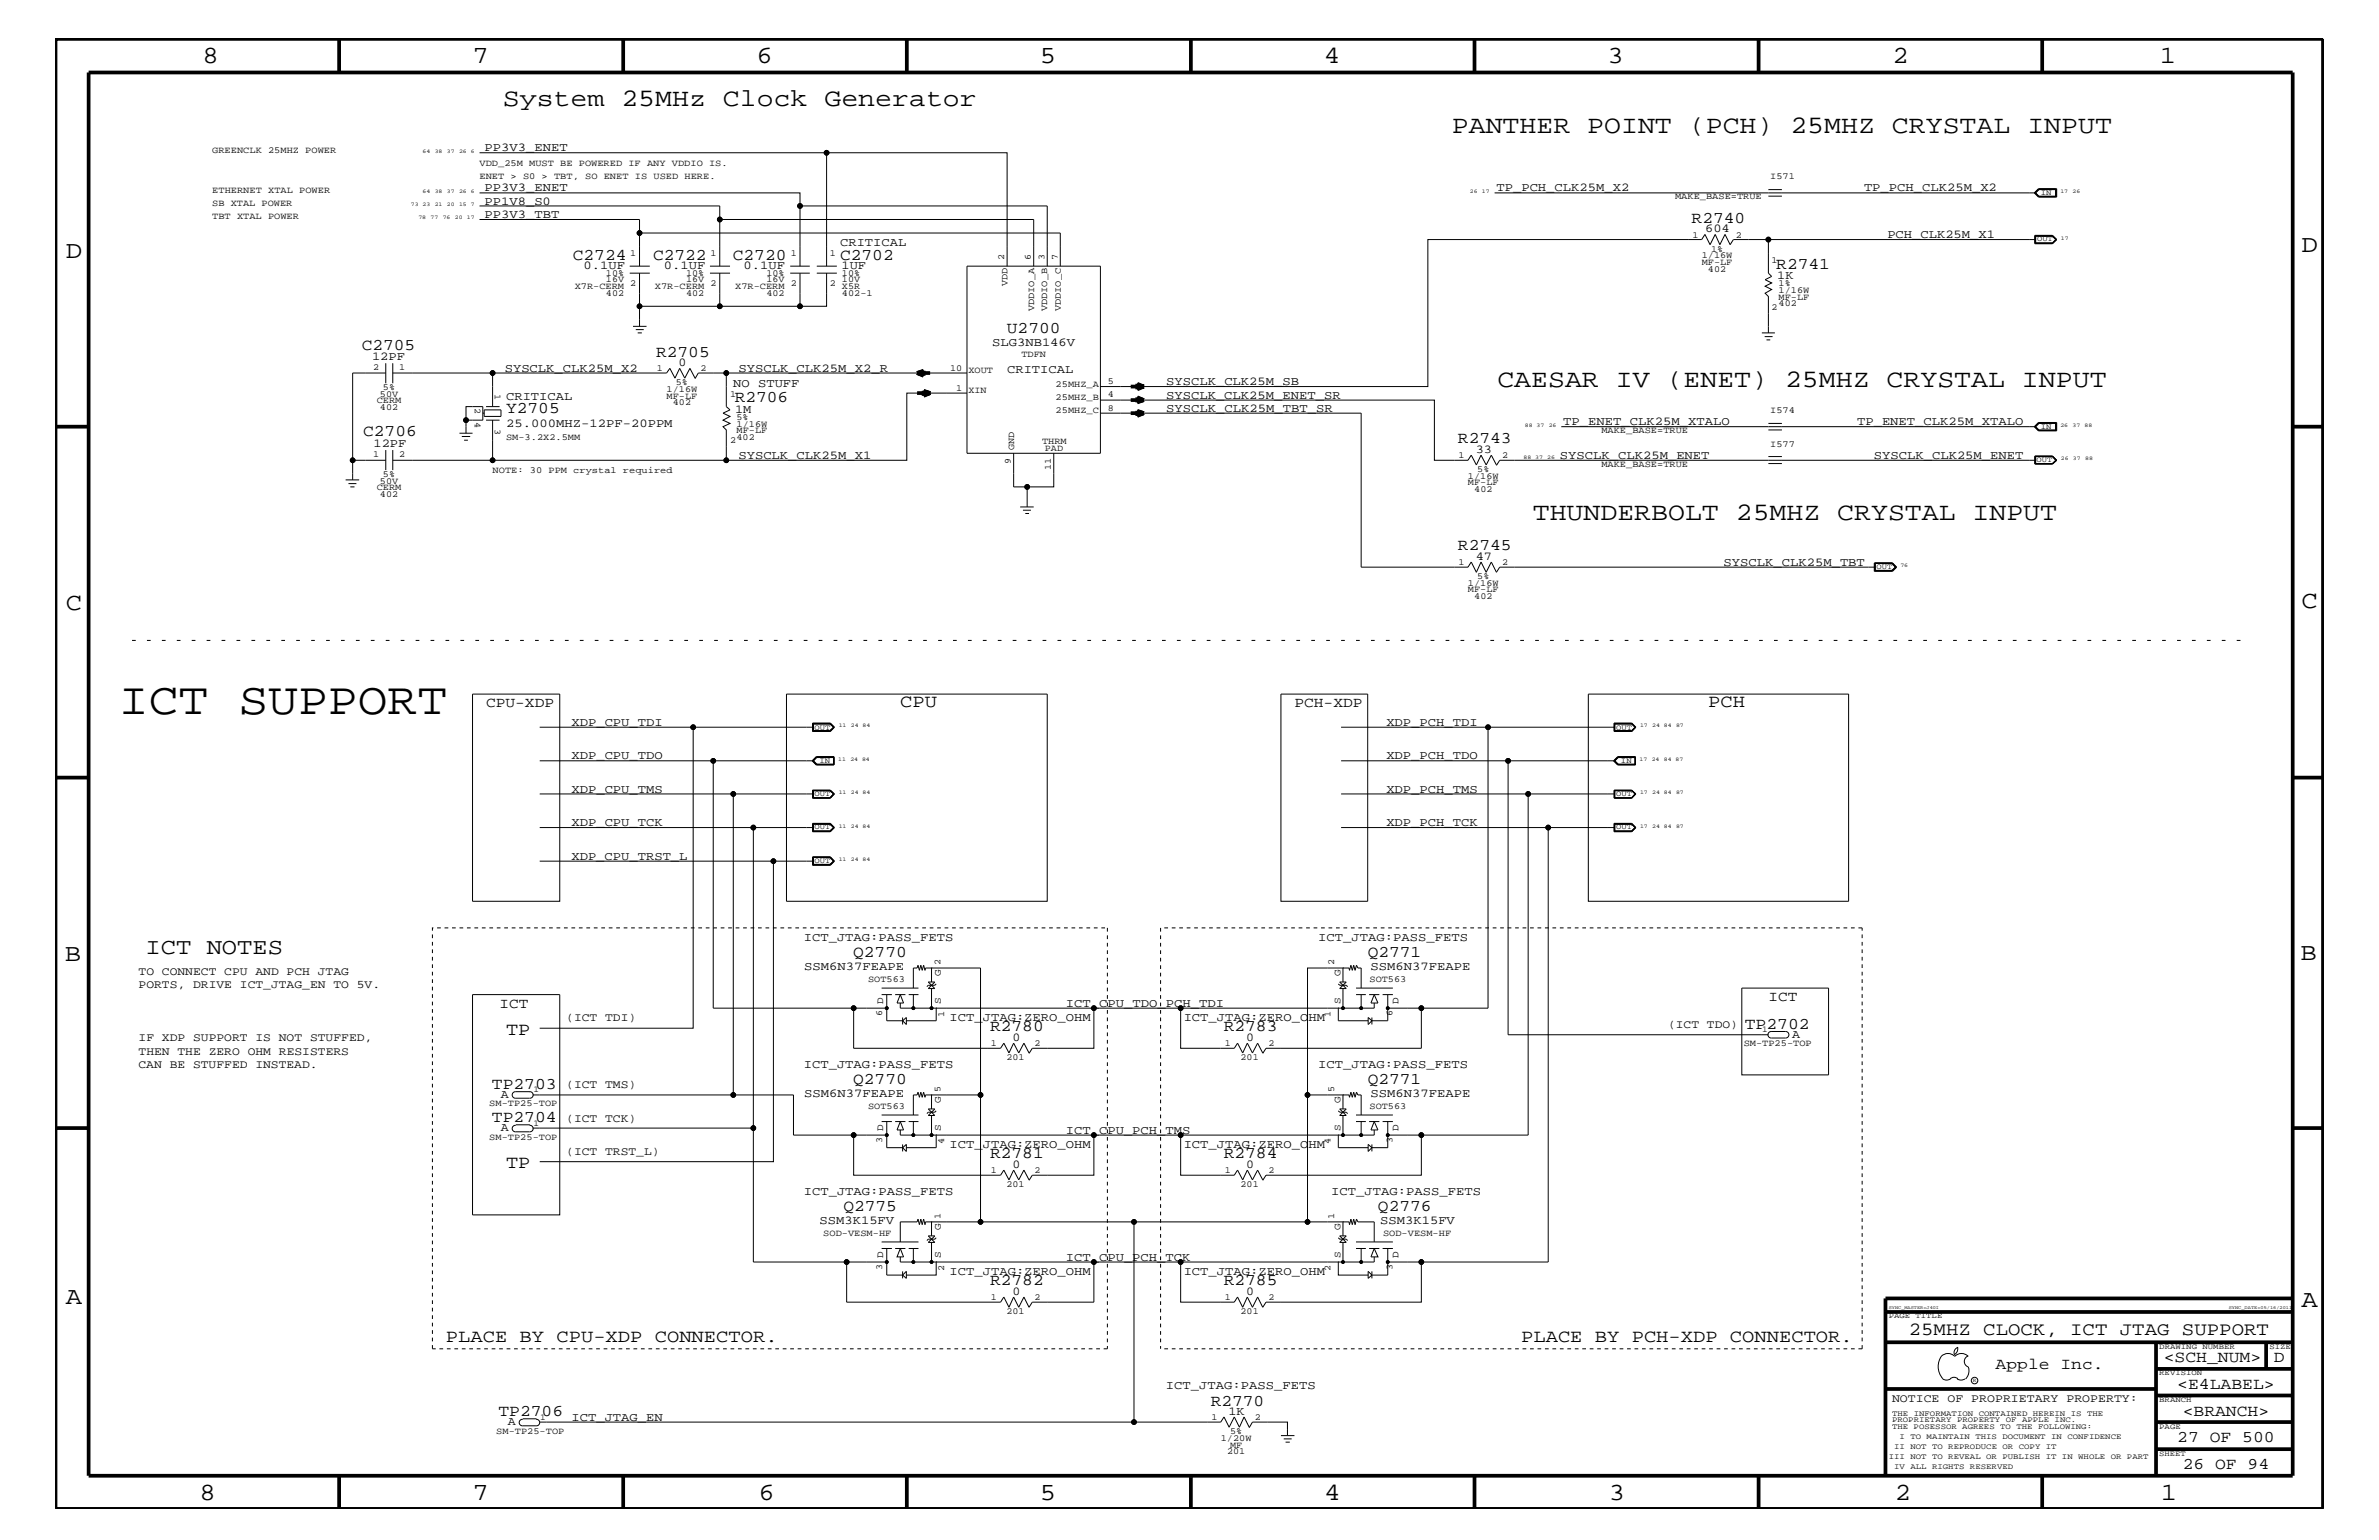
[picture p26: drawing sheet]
<svg xmlns="http://www.w3.org/2000/svg" width="432mm" height="279mm" viewBox="0 0 432 279" stroke-linecap="round" stroke-linejoin="round" font-family="sans-serif">
<defs><g id="words">
<text font-size="8.2" x="21.6" y="129.6">ICT SUPPORT</text>
<g font-size="4.6">
<text x="91.3" y="19.2">System 25MHz Clock Generator</text>
<text x="263.5" y="24.1">PANTHER POINT (PCH) 25MHZ CRYSTAL INPUT</text>
<text x="271.8" y="70.1">CAESAR IV (ENET) 25MHZ CRYSTAL INPUT</text>
<text x="278.2" y="94.3">THUNDERBOLT 25MHZ CRYSTAL INPUT</text>
</g>
<g font-size="4.5">
<text x="36.7" y="11.5">8</text>
<text x="85.8" y="11.5">7</text>
<text x="137.3" y="11.5">6</text>
<text x="188.7" y="11.5">5</text>
<text x="240.3" y="11.5">4</text>
<text x="291.8" y="11.5">3</text>
<text x="343.5" y="11.5">2</text>
<text x="392" y="11.5">1</text>
<text x="11.9" y="46.8">D</text>
<text x="417.7" y="45.7">D</text>
<text x="11.9" y="110.6">C</text>
<text x="417.7" y="110.3">C</text>
<text x="11.8" y="174.3">B</text>
<text x="417.6" y="174.2">B</text>
<text x="11.9" y="236.7">A</text>
<text x="417.7" y="237.1">A</text>
<text x="36.2" y="272.1">8</text>
<text x="85.8" y="272.1">7</text>
<text x="137.7" y="272.1">6</text>
<text x="188.7" y="272.1">5</text>
<text x="240.4" y="272.1">4</text>
<text x="292" y="272.1">3</text>
<text x="343.9" y="272.1">2</text>
<text x="392.2" y="272.1">1</text>
</g>
<text font-size="4.1" x="26.4" y="173.2">ICT NOTES</text>
<text font-size="3.4" x="346.5" y="242.3">25MHZ CLOCK, ICT JTAG SUPPORT</text>
<g font-size="3.3">
<text x="163.4" y="128.3">CPU</text>
<text x="310" y="128.3">PCH</text>
<text x="91.9" y="187.7">TP</text>
<text x="91.9" y="211.9">TP</text>
<text x="80.9" y="243.5">PLACE BY CPU-XDP CONNECTOR.</text>
<text x="276.1" y="243.5">PLACE BY PCH-XDP CONNECTOR.</text>
</g>
<g font-size="3">
<text x="307" y="40.4">R2740</text>
<text x="104" y="47.1">C2724</text>
<text x="118.5" y="47.1">C2722</text>
<text x="133" y="47.1">C2720</text>
<text x="152.5" y="47.1">C2702</text>
<text x="322.4" y="48.8">R2741</text>
<text x="65.7" y="63.4">C2705</text>
<text x="119.1" y="64.7">R2705</text>
<text x="182.8" y="60.4">U2700</text>
<text x="91.9" y="75">Y2705</text>
<text x="133.3" y="73">R2706</text>
<text x="65.9" y="79.2">C2706</text>
<text x="264.6" y="80.5">R2743</text>
<text x="264.6" y="99.9">R2745</text>
<text x="154.9" y="173.7">Q2770</text>
<text x="248.2" y="173.7">Q2771</text>
<text x="179.7" y="187.1">R2780</text>
<text x="222.1" y="187.1">R2783</text>
<text x="316.7" y="186.6">TP2702</text>
<text x="89.3" y="197.6">TP2703</text>
<text x="154.9" y="196.7">Q2770</text>
<text x="248.2" y="196.7">Q2771</text>
<text x="89.3" y="203.6">TP2704</text>
<text x="179.7" y="210.2">R2781</text>
<text x="222.1" y="210.2">R2784</text>
<text x="153.1" y="219.7">Q2775</text>
<text x="250.1" y="219.7">Q2776</text>
<text x="179.7" y="233.2">R2782</text>
<text x="222.1" y="233.2">R2785</text>
<text x="362.2" y="248.4">Apple Inc.</text>
<text x="392.7" y="247.1">&lt;SCH_NUM&gt;</text>
<text x="395.2" y="252">&lt;E4LABEL&gt;</text>
<text x="412.7" y="247.1">D</text>
<text x="90.5" y="256.9">TP2706</text>
<text x="219.8" y="255">R2770</text>
<text x="396.2" y="256.8">&lt;BRANCH&gt;</text>
<text x="395.2" y="261.6">27 OF 500</text>
<text x="396.2" y="266.6">26 OF 94</text>
</g>
<g font-size="2.6">
<text x="88.2" y="128.3">CPU-XDP</text>
<text x="234.9" y="128.3">PCH-XDP</text>
<text x="90.7" y="182.9">ICT</text>
<text x="321" y="181.6">ICT</text>
</g>
<g font-size="2.2">
<text x="88" y="27.5">PP3V3_ENET</text>
<text x="88" y="34.7">PP3V3_ENET</text>
<text x="271.6" y="34.7">TP_PCH_CLK25M_X2</text>
<text x="338.3" y="34.7">TP_PCH_CLK25M_X2</text>
<text x="88" y="37.2">PP1V8_S0</text>
<text x="88" y="39.6">PP3V3_TBT</text>
<text x="152.5" y="44.6">CRITICAL</text>
<text x="309.5" y="42.1">604</text>
<text x="342.6" y="43.2">PCH_CLK25M_X1</text>
<text x="105.9" y="48.9">0.1UF</text>
<text x="120.5" y="48.9">0.1UF</text>
<text x="135" y="48.9">0.1UF</text>
<text x="152.7" y="48.9">1UF</text>
<text x="322.6" y="50.7">1K</text>
<text x="67.5" y="65.3">12PF</text>
<text x="180.1" y="62.9">SLG3NB146V</text>
<text x="91.6" y="67.5">SYSCLK_CLK25M_X2</text>
<text x="123.1" y="66.4">0</text>
<text x="133.1" y="70.1">NO STUFF</text>
<text x="134" y="67.5">SYSCLK_CLK25M_X2_R</text>
<text x="182.8" y="67.7">CRITICAL</text>
<text x="211.7" y="69.9">SYSCLK_CLK25M_SB</text>
<text x="91.9" y="72.6">CRITICAL</text>
<text x="91.9" y="77.4">25.000MHZ-12PF-20PPM</text>
<text x="133.4" y="74.9">1M</text>
<text x="211.7" y="72.3">SYSCLK_CLK25M_ENET_SR</text>
<text x="211.7" y="74.7">SYSCLK_CLK25M_TBT_SR</text>
<text x="283.7" y="77.2">TP_ENET_CLK25M_XTALO</text>
<text x="337.1" y="77.2">TP_ENET_CLK25M_XTALO</text>
<text x="67.8" y="81.1">12PF</text>
<text x="134" y="83.3">SYSCLK_CLK25M_X1</text>
<text x="267.8" y="82.2">33</text>
<text x="283.1" y="83.3">SYSCLK_CLK25M_ENET</text>
<text x="340.1" y="83.3">SYSCLK_CLK25M_ENET</text>
<text x="267.8" y="101.5">47</text>
<text x="312.8" y="102.6">SYSCLK_CLK25M_TBT</text>
<text x="103.7" y="131.7">XDP_CPU_TDI</text>
<text x="251.6" y="131.7">XDP_PCH_TDI</text>
<text x="103.7" y="137.8">XDP_CPU_TDO</text>
<text x="251.6" y="137.8">XDP_PCH_TDO</text>
<text x="103.7" y="143.9">XDP_CPU_TMS</text>
<text x="251.6" y="143.9">XDP_PCH_TMS</text>
<text x="103.7" y="149.9">XDP_CPU_TCK</text>
<text x="251.6" y="149.9">XDP_PCH_TCK</text>
<text x="103.7" y="156">XDP_CPU_TRST_L</text>
<text x="145.9" y="170.7">ICT_JTAG:PASS_FETS</text>
<text x="239.3" y="170.7">ICT_JTAG:PASS_FETS</text>
<text x="146" y="176">SSM6N37FEAPE</text>
<text x="248.8" y="176">SSM6N37FEAPE</text>
<text x="172.3" y="185.3">ICT_JTAG:ZERO_OHM</text>
<text x="193.5" y="182.7">ICT_CPU_TDO_PCH_TDI</text>
<text x="214.8" y="185.3">ICT_JTAG:ZERO_OHM</text>
<text x="183.8" y="188.8">0</text>
<text x="226.2" y="188.8">0</text>
<text x="325.3" y="188.2">A</text>
<text x="145.9" y="193.7">ICT_JTAG:PASS_FETS</text>
<text x="239.3" y="193.7">ICT_JTAG:PASS_FETS</text>
<text x="90.9" y="199.2">A</text>
<text x="146" y="199">SSM6N37FEAPE</text>
<text x="248.8" y="199">SSM6N37FEAPE</text>
<text x="90.9" y="205.2">A</text>
<text x="172.3" y="208.3">ICT_JTAG:ZERO_OHM</text>
<text x="193.5" y="205.7">ICT_CPU_PCH_TMS</text>
<text x="214.8" y="208.3">ICT_JTAG:ZERO_OHM</text>
<text x="183.8" y="211.9">0</text>
<text x="226.2" y="211.9">0</text>
<text x="145.9" y="216.9">ICT_JTAG:PASS_FETS</text>
<text x="241.6" y="216.9">ICT_JTAG:PASS_FETS</text>
<text x="148.8" y="222">SSM3K15FV</text>
<text x="250.5" y="222">SSM3K15FV</text>
<text x="172.3" y="231.3">ICT_JTAG:ZERO_OHM</text>
<text x="193.5" y="228.7">ICT_CPU_PCH_TCK</text>
<text x="214.8" y="231.3">ICT_JTAG:ZERO_OHM</text>
<text x="183.8" y="234.9">0</text>
<text x="226.2" y="234.9">0</text>
<text x="211.6" y="252">ICT_JTAG:PASS_FETS</text>
<text x="103.7" y="257.8">ICT_JTAG_EN</text>
<text x="223" y="256.7">1K</text>
<text x="92.2" y="258.5">A</text>
</g>
<g font-size="2.1">
<text x="25.1" y="176.8">TO CONNECT CPU AND PCH JTAG</text>
<text x="25.1" y="179.3">PORTS, DRIVE ICT_JTAG_EN TO 5V.</text>
<text x="102.8" y="185.3">(ICT TDI)</text>
<text x="25.1" y="191.4">THEN THE ZERO OHM RESISTERS</text>
<text x="25.1" y="188.9">IF XDP SUPPORT IS NOT STUFFED,</text>
<text x="302.8" y="186.5">(ICT TDO)</text>
<text x="25.1" y="193.7">CAN BE STUFFED INSTEAD.</text>
<text x="102.8" y="197.4">(ICT TMS)</text>
<text x="102.8" y="203.5">(ICT TCK)</text>
<text x="102.8" y="209.6">(ICT TRST_L)</text>
<text x="343.4" y="254.4">NOTICE OF PROPRIETARY PROPERTY:</text>
</g>
<g font-size="1.8">
<text x="170.8" y="177.2" transform="rotate(-90 170.8 177.2)">G</text>
<text x="243.3" y="177.2" transform="rotate(-90 243.3 177.2)">G</text>
<text x="160.3" y="182.2" transform="rotate(-90 160.3 182.2)">D</text>
<text x="170.8" y="182.2" transform="rotate(-90 170.8 182.2)">S</text>
<text x="243.3" y="182.2" transform="rotate(-90 243.3 182.2)">S</text>
<text x="253.8" y="182.2" transform="rotate(-90 253.8 182.2)">D</text>
<text x="170.8" y="200.2" transform="rotate(-90 170.8 200.2)">G</text>
<text x="243.3" y="200.2" transform="rotate(-90 243.3 200.2)">G</text>
<text x="160.3" y="205.3" transform="rotate(-90 160.3 205.3)">D</text>
<text x="170.8" y="205.3" transform="rotate(-90 170.8 205.3)">S</text>
<text x="243.3" y="205.3" transform="rotate(-90 243.3 205.3)">S</text>
<text x="253.8" y="205.3" transform="rotate(-90 253.8 205.3)">D</text>
<text x="170.8" y="223.2" transform="rotate(-90 170.8 223.2)">G</text>
<text x="243.3" y="223.2" transform="rotate(-90 243.3 223.2)">G</text>
<text x="160.3" y="228.3" transform="rotate(-90 160.3 228.3)">D</text>
<text x="170.8" y="228.3" transform="rotate(-90 170.8 228.3)">S</text>
<text x="243.3" y="228.3" transform="rotate(-90 243.3 228.3)">S</text>
<text x="253.8" y="228.3" transform="rotate(-90 253.8 228.3)">D</text>
</g>
<g font-size="1.7">
<text x="38.5" y="27.7">GREENCLK 25MHZ POWER</text>
<text x="38.5" y="35">ETHERNET XTAL POWER</text>
<text x="87" y="32.5">ENET &gt; S0 &gt; TBT, SO ENET IS USED HERE.</text>
<text x="87" y="30.2">VDD_25M MUST BE POWERED IF ANY VDDIO IS.</text>
<text x="321.3" y="32.5">I571</text>
<text x="38.5" y="37.4">SB XTAL POWER</text>
<text x="38.5" y="39.8">TBT XTAL POWER</text>
<text x="304" y="36.2">MAKE_BASE=TRUE</text>
<text x="114.4" y="46.5">1</text>
<text x="128.9" y="46.5">1</text>
<text x="143.5" y="46.5">1</text>
<text x="150.6" y="46.5">1</text>
<text x="182.3" y="47.2" transform="rotate(-90 182.3 47.2)">2</text>
<text x="187.1" y="47.2" transform="rotate(-90 187.1 47.2)">6</text>
<text x="189.6" y="47.2" transform="rotate(-90 189.6 47.2)">3</text>
<text x="192" y="47.2" transform="rotate(-90 192 47.2)">7</text>
<text x="307.2" y="43.1">1</text>
<text x="308.9" y="46.8">1/16W</text>
<text x="310.6" y="45.7">1%</text>
<text x="315" y="43.1">2</text>
<text x="321.6" y="47.7">1</text>
<text x="104.3" y="52.4">X7R-CERM</text>
<text x="110" y="53.6">402</text>
<text x="110" y="50.2">10%</text>
<text x="110" y="51.3">16V</text>
<text x="114.4" y="51.9">2</text>
<text x="118.9" y="52.4">X7R-CERM</text>
<text x="124.5" y="53.6">402</text>
<text x="124.5" y="50.2">10%</text>
<text x="124.5" y="51.3">16V</text>
<text x="128.9" y="51.9">2</text>
<text x="133.4" y="52.4">X7R-CERM</text>
<text x="139.1" y="53.6">402</text>
<text x="139.1" y="50.2">10%</text>
<text x="139.1" y="51.3">16V</text>
<text x="143.5" y="51.9">2</text>
<text x="150.6" y="51.9">2</text>
<text x="152.8" y="52.4">X5R</text>
<text x="152.8" y="53.6">402-1</text>
<text x="152.8" y="50.2">10%</text>
<text x="152.8" y="51.3">10V</text>
<text x="182.9" y="51.8" transform="rotate(-90 182.9 51.8)">VDD</text>
<text x="308.9" y="48">MF-LF</text>
<text x="310" y="49.3">402</text>
<text x="322.8" y="51.9">1%</text>
<text x="322.8" y="53.2">1/16W</text>
<text x="187.7" y="56.5" transform="rotate(-90 187.7 56.5)">VDDIO_A</text>
<text x="190.1" y="56.5" transform="rotate(-90 190.1 56.5)">VDDIO_B</text>
<text x="192.5" y="56.5" transform="rotate(-90 192.5 56.5)">VDDIO_C</text>
<text x="321.6" y="56.2">2</text>
<text x="322.8" y="54.4">MF-LF</text>
<text x="322.8" y="55.6">402</text>
<text x="185.4" y="64.7">TDFN</text>
<text x="67.7" y="67.1">2</text>
<text x="69" y="72">50V</text>
<text x="69.5" y="70.7">5%</text>
<text x="72.5" y="67.1">1</text>
<text x="89.8" y="71.5" transform="rotate(90 89.8 71.5)">1</text>
<text x="119.2" y="67.3">1</text>
<text x="121" y="71.1">1/16W</text>
<text x="122.7" y="69.9">5%</text>
<text x="127.2" y="67.3">2</text>
<text x="132.5" y="72">1</text>
<text x="172.5" y="67.3">10</text>
<text x="173.6" y="70.9">1</text>
<text x="175.8" y="71.3">XIN</text>
<text x="175.8" y="67.7">XOUT</text>
<text x="191.6" y="70.1">25MHZ_A</text>
<text x="201.1" y="69.6">5</text>
<text x="68.4" y="73.2">CERM</text>
<text x="69" y="74.4">402</text>
<text x="86.2" y="74.1" transform="rotate(90 86.2 74.1)">2</text>
<text x="86.2" y="76.5" transform="rotate(90 86.2 76.5)">4</text>
<text x="89.8" y="77.8" transform="rotate(90 89.8 77.8)">3</text>
<text x="121" y="72.3">MF-LF</text>
<text x="122.1" y="73.5">402</text>
<text x="133.7" y="76.2">5%</text>
<text x="133.7" y="77.4">1/16W</text>
<text x="191.6" y="72.6">25MHZ_B</text>
<text x="191.6" y="75">25MHZ_C</text>
<text x="201.1" y="74.5">8</text>
<text x="201.1" y="72.1">4</text>
<text x="321.3" y="75">I574</text>
<text x="67.7" y="82.8">1</text>
<text x="72.5" y="82.8">2</text>
<text x="91.9" y="79.9">SM-3.2X2.5MM</text>
<text x="132.5" y="80.5">2</text>
<text x="133.7" y="78.6">MF-LF</text>
<text x="133.7" y="79.9">402</text>
<text x="184.1" y="81.6" transform="rotate(-90 184.1 81.6)">GND</text>
<text x="189.1" y="80.5">THRM</text>
<text x="189.7" y="81.9">PAD</text>
<text x="264.8" y="83.1">1</text>
<text x="272.6" y="83.1">2</text>
<text x="290.7" y="78.6">MAKE_BASE=TRUE</text>
<text x="321.3" y="81.1">I577</text>
<text x="68.4" y="88.9">CERM</text>
<text x="69" y="87.7">50V</text>
<text x="69.5" y="86.5">5%</text>
<text x="89.4" y="85.9">NOTE: 30 PPM crystal required</text>
<text x="183.5" y="84.2" transform="rotate(-90 183.5 84.2)">9</text>
<text x="190.8" y="85.3" transform="rotate(-90 190.8 85.3)">11</text>
<text x="266.4" y="88.1">MF-LF</text>
<text x="266.4" y="86.9">1/16W</text>
<text x="267.6" y="89.3">402</text>
<text x="268.1" y="85.6">5%</text>
<text x="290.7" y="84.7">MAKE_BASE=TRUE</text>
<text x="69" y="90.1">402</text>
<text x="264.8" y="102.5">1</text>
<text x="266.4" y="107.5">MF-LF</text>
<text x="266.4" y="106.3">1/16W</text>
<text x="268.1" y="105">5%</text>
<text x="272.6" y="102.5">2</text>
<text x="267.6" y="108.7">402</text>
<text x="157.6" y="178.2">SOT563</text>
<text x="170.7" y="175" transform="rotate(-90 170.7 175)">2</text>
<text x="242.1" y="175" transform="rotate(-90 242.1 175)">2</text>
<text x="248.6" y="178.2">SOT563</text>
<text x="160.1" y="184.3" transform="rotate(-90 160.1 184.3)">6</text>
<text x="171.4" y="184.6" transform="rotate(-90 171.4 184.6)">1</text>
<text x="241.5" y="184.6" transform="rotate(-90 241.5 184.6)">1</text>
<text x="252.7" y="184.3" transform="rotate(-90 252.7 184.3)">6</text>
<text x="179.8" y="189.8">1</text>
<text x="187.8" y="189.8">2</text>
<text x="222.3" y="189.8">1</text>
<text x="230.2" y="189.8">2</text>
<text x="316.5" y="189.8">SM-TP25-TOP</text>
<text x="182.7" y="192.3">201</text>
<text x="225.2" y="192.3">201</text>
<text x="88.8" y="200.7">SM-TP25-TOP</text>
<text x="157.6" y="201.2">SOT563</text>
<text x="170.7" y="198.1" transform="rotate(-90 170.7 198.1)">5</text>
<text x="242.1" y="198.1" transform="rotate(-90 242.1 198.1)">5</text>
<text x="248.6" y="201.2">SOT563</text>
<text x="88.8" y="206.8">SM-TP25-TOP</text>
<text x="160.1" y="207.4" transform="rotate(-90 160.1 207.4)">3</text>
<text x="171.4" y="207.6" transform="rotate(-90 171.4 207.6)">4</text>
<text x="241.5" y="207.6" transform="rotate(-90 241.5 207.6)">4</text>
<text x="252.7" y="207.4" transform="rotate(-90 252.7 207.4)">3</text>
<text x="179.8" y="212.8">1</text>
<text x="182.7" y="215.3">201</text>
<text x="187.8" y="212.8">2</text>
<text x="222.3" y="212.8">1</text>
<text x="225.2" y="215.3">201</text>
<text x="230.2" y="212.8">2</text>
<text x="170.7" y="221.1" transform="rotate(-90 170.7 221.1)">1</text>
<text x="242.1" y="221.1" transform="rotate(-90 242.1 221.1)">1</text>
<text x="149.4" y="224.2">SOD-VESM-HF</text>
<text x="251" y="224.2">SOD-VESM-HF</text>
<text x="160.1" y="230.4" transform="rotate(-90 160.1 230.4)">3</text>
<text x="171.4" y="230.7" transform="rotate(-90 171.4 230.7)">2</text>
<text x="241.5" y="230.7" transform="rotate(-90 241.5 230.7)">2</text>
<text x="252.7" y="230.4" transform="rotate(-90 252.7 230.4)">3</text>
<text x="179.8" y="235.8">1</text>
<text x="182.7" y="238.4">201</text>
<text x="187.8" y="235.8">2</text>
<text x="222.3" y="235.8">1</text>
<text x="225.2" y="238.4">201</text>
<text x="230.2" y="235.8">2</text>
<text x="219.9" y="257.7">1</text>
<text x="227.8" y="257.7">2</text>
<text x="90.1" y="260.1">SM-TP25-TOP</text>
<text x="221.6" y="261.4">1/20W</text>
<text x="222.7" y="263.8">201</text>
<text x="223.3" y="260.2">5%</text>
<text x="223.3" y="262.7">MF</text>
</g>
<g font-size="1.6">
<text x="319.9" y="187.2">1</text>
<text x="96.9" y="198.1">1</text>
<text x="96.9" y="204.2">1</text>
<text x="98" y="257.6">1</text>
</g>
<g font-size="1.4">
<text x="370.4" y="35.3">IN</text>
<text x="369.7" y="43.8">OUT</text>
<text x="370.4" y="77.8">IN</text>
<text x="369.7" y="83.8">OUT</text>
<text x="340.6" y="103.2">OUT</text>
<text x="147.8" y="132.4">OUT</text>
<text x="293.4" y="132.4">OUT</text>
<text x="148.8" y="138.4">IN</text>
<text x="294.2" y="138.4">IN</text>
<text x="147.8" y="144.5">OUT</text>
<text x="293.4" y="144.5">OUT</text>
<text x="147.8" y="150.5">OUT</text>
<text x="293.4" y="150.5">OUT</text>
<text x="147.8" y="156.6">OUT</text>
<text x="342.8" y="239.2">PAGE TITLE</text>
<text x="391.9" y="244.7">DRAWING NUMBER</text>
<text x="411.9" y="244.7">SIZE</text>
<text x="391.9" y="249.5">REVISION</text>
<text x="343.4" y="256.8">THE INFORMATION CONTAINED HEREIN IS THE</text>
<text x="391.9" y="254.4">BRANCH</text>
<text x="343.4" y="258">PROPRIETARY PROPERTY OF APPLE INC.</text>
<text x="343.4" y="259.3">THE POSESSOR AGREES TO THE FOLLOWING:</text>
<text x="343.8" y="262.9">II NOT TO REPRODUCE OR COPY IT</text>
<text x="344.8" y="261.1">I TO MAINTAIN THIS DOCUMENT IN CONFIDENCE</text>
<text x="391.9" y="259.3">PAGE</text>
<text x="342.8" y="264.7">III NOT TO REVEAL OR PUBLISH IT IN WHOLE OR PART</text>
<text x="343.8" y="266.6">IV ALL RIGHTS RESERVED</text>
<text x="391.9" y="264.1">SHEET</text>
</g>
<g font-size="1">
<text x="76.7" y="27.7">64</text>
<text x="78.9" y="27.7">38</text>
<text x="81.1" y="27.7">37</text>
<text x="83.3" y="27.7">26 6</text>
<text x="76.7" y="35">64</text>
<text x="78.9" y="35">38</text>
<text x="81.1" y="35">37</text>
<text x="83.3" y="35">26 6</text>
<text x="266.8" y="35">26</text>
<text x="269" y="35">17</text>
<text x="374" y="35">17</text>
<text x="376.2" y="35">26</text>
<text x="74.6" y="37.4">73 23</text>
<text x="75.9" y="39.8">78</text>
<text x="78.1" y="39.8">77</text>
<text x="78.9" y="37.4">21</text>
<text x="80.3" y="39.8">76</text>
<text x="81.1" y="37.4">20</text>
<text x="82.5" y="39.8">20</text>
<text x="83.3" y="37.4">15 7</text>
<text x="84.8" y="39.8">17</text>
<text x="374.1" y="43.5">17</text>
<text x="276.8" y="77.4">88 37</text>
<text x="281.1" y="77.4">26</text>
<text x="374" y="77.4">26</text>
<text x="376.2" y="77.4">37</text>
<text x="378.4" y="77.4">88</text>
<text x="276.5" y="83.3">88 37</text>
<text x="280.8" y="83.3">26</text>
<text x="374.1" y="83.5">26</text>
<text x="376.3" y="83.5">37</text>
<text x="378.5" y="83.5">88</text>
<text x="344.9" y="102.9">76</text>
<text x="152.2" y="131.9">11</text>
<text x="154.4" y="131.9">24 84</text>
<text x="297.7" y="131.9">17</text>
<text x="299.9" y="131.9">24 84</text>
<text x="304.2" y="131.9">87</text>
<text x="152.1" y="138">11</text>
<text x="154.3" y="138">24 84</text>
<text x="297.6" y="138">17</text>
<text x="299.8" y="138">24</text>
<text x="302" y="138">84 87</text>
<text x="152.2" y="144">11</text>
<text x="154.4" y="144">24 84</text>
<text x="297.7" y="144">17</text>
<text x="299.9" y="144">24 84</text>
<text x="304.2" y="144">87</text>
<text x="152.2" y="150.1">11</text>
<text x="154.4" y="150.1">24 84</text>
<text x="297.7" y="150.1">17</text>
<text x="299.9" y="150.1">24 84</text>
<text x="304.2" y="150.1">87</text>
<text x="152.2" y="156.2">11</text>
<text x="154.4" y="156.2">24 84</text>
<text x="358.1" y="250.7">R</text>
</g>
<g font-size=".8">
<text x="342.8" y="237.4">SYNC_MASTER=J40I</text>
<text x="404.5" y="237.4">SYNC_DATE=05/16/2011</text>
</g>
</g></defs>
<g fill="none" stroke="#000" stroke-width=".18">
<path d="M87 35h58.2v2.4h44.9v10.9M87 37.4h43.6v2.4M87 39.8h29.1v2.5M87 27.7h63M145.2 37.4v10.9M271.3 35h98.2M321 35.6h2.4M321 34.4h2.4M369.5 35l.6 .6h3M370 34.2h3.3v1.6h-3.3l-.8-.8zM370 34.3h3.2v1.4h-3.2l-.7-.7zM370.1 34.3l-.7 .7 .7 .7"/>
<path d="M373.1 34.4h-3l-.6 .6M373.1 34.3v1.4M114.3 49.6h3.6M114.3 48.3h3.6M114.9 59.2h2.4M115.4 59.8h1.4M116.1 48.3v-6h76.3v6M116.1 49.6v9.6M128.9 49.6h3.6M128.9 48.3h3.6M130.6 49.6v6h-14.5M130.6 48.3v-8.5h57v8.5"/>
<path d="M130.6 55.6h14.6M143.4 49.6h3.6M143.4 48.3h3.6M145.2 49.6v6h4.8v-6M148.3 49.6h3.6M148.3 48.3h3.6M150 48.3v-20.6h32.8v20.6M175.5 48.3h24.2v33.9h-24.2zM321 43.5h-6.4l-.6 .9-.9-1.9-.9 1.9-.9-1.9-.9 1.9-.9-1.9-.6 1h-49.7v26.6h-59.5M369.3 42.7h3.2l.8 .8-.8 .7h-3.2zM369.5 43.5h-48.5v6.1l.6 .6-1.2 .5 1.2 .6-1.2 .6 1.2 .6-1.2 .7 .6 .6v6.6M369.5 42.9h3l.6 .6-.6 .6h-3z"/>
<path d="M372.5 42.8h-3.1v1.3h3.1M372.5 42.8l.8 .7M372.5 42.8l.7 .7-.7 .6M373.3 43.5l-.8 .6M70 67.7h-6v15.8M70 65.9v3.6M71.3 67.7h18.1v6.1M71.3 65.9v3.6M83.4 78.6h2.4M83.8 79.2h1.5M84.2 79.9h.7M84.6 76.2v-2.4h3v2.4h-3v2.4"/>
<path d="M87.6 75h.3M87.9 74.4h3v1.2h-3zM88.2 73.8h2.5M88.2 76.2h2.5M89.4 76.2v7.3h-18.1M89.4 67.7h31.6l.6-.9 .9 1.8 .9-1.8 .9 1.8 .9-1.8 1 1.8M115.7 60.4h.8M126.2 68.7l.5-1h5.1v6.1l.7 .6-1.3 .6 1.3 .6-1.3 .6 1.3 .6-1.3 .6 .6 .6v5.5h32.8v-12.2h10.9M131.8 67.7h43.7M199.7 72.6h60.7v10.9h6l.6-.9 1 1.8 .8-1.8 .9 1.8 1-1.8 .9 1.8M199.7 75h47.4v27.9h19.3l.6-.9 1 1.8 .8-1.8 .9 1.8 1-1.8 .9 1.8 .6-.9h68.2M283.4 77.4h86.1"/>
<path d="M319.8 60.4h2.4M320.3 61.1h1.4M320.6 61.7h.7M321 78h2.4M321 76.8h2.4M369.3 77.4l.7-.7h3.2v1.4h-3.2zM369.5 77.4l.6 .6h3M370 76.7h3.3v1.5h-3.3l-.8-.8zM370.1 76.7l-.7 .7 .7 .7M373.1 76.8h-3l-.6 .6M373.1 76.7v1.4M62.7 87.1h2.5"/>
<path d="M63.2 87.7h1.5M63.6 88.3h.7M70 83.5h-6v3.6M70 81.6v3.7M71.3 81.6v3.7M89.4 83.5h42.4M184 82.2v6.1h2.4M185.2 92h2.4M185.7 92.6h1.4M186.1 93.2h.7M186.4 88.3v3.7M191.3 82.2v6.1h-4.9"/>
<path d="M321 84.1h2.4M321 82.8h2.4M369.3 82.7h3.2l.8 .8-.8 .7h-3.2zM369.4 82.7v1.5M369.4 84.1h3.1M369.4 82.8h3.1M369.5 83.5h-97.3l-.6 .9M369.5 82.8v1.3M372.5 82.8l.6 .7-.6 .6M372.5 82.8l.7 .7-.7 .6M340.2 102.1h3.3l.8 .8-.8 .8h-3.3zM340.3 102.1v1.5h3.2l.7-.7-.7-.8"/>
<path d="M343.4 102.2h-3v1.3h3M343.4 102.2l.7 .7-.7 .6M343.4 102.2l.6 .7-.6 .6M85.8 125.9h15.8v37.6h-15.8zM98 131.9h27.8M98 138h49.7M129.5 138v44.9h31.5M142.7 125.9h47.4v37.6h-47.4zM147.5 131.2h3.2l.8 .7-.8 .8h-3.2zM147.5 131.3h3.2l.7 .6-.7 .8M147.6 131.3h3.1l.6 .6-.6 .7h-3.1zM147.7 131.9h-21.9v54.6h-27.8"/>
<path d="M147.7 131.3v1.2h2.9l.7-.6M148.2 137.3h3.2v1.5h-3.2l-.8-.8zM148.2 137.4l-.7 .6 .7 .7M148.2 138.7h3.2M148.2 137.4h3.2M148.2 137.4l-.6 .6 .6 .7M150.6 131.3l.7 .6M151.3 137.4h-3l-.6 .6 .6 .6h3M151.3 137.4v1.3M232.5 125.9h15.7v37.6h-15.7zM243.4 131.9h49.7M243.4 138h49.7"/>
<path d="M270.1 131.9v51h-18.2M273.7 138v49.7h47.3M288.3 125.9h47.2v37.6h-47.2zM292.9 138l.7-.7h3.2v1.5h-3.2zM292.9 131.2h3.3l.7 .7-.7 .8h-3.3zM293 131.3h3.2M293.1 131.3v1.2h3.1l.6-.6-.6-.6M293.7 137.4l-.7 .6 .7 .7M296.2 131.3l.6 .6M296.8 137.4h-3.1l-.6 .6 .6 .6h3.1M296.8 137.4v1.3M296.8 131.9l-.6 .7h-3.2"/>
<path d="M296.8 131.9l-.6 .8M296.8 131.9l-.6-.6h-3.2v1.4M296.8 137.4h-3.2l-.7 .6 .7 .7h3.2M98 156.2h42.4v54.6h-42.4M98 144h49.7M98 150.1h49.7M133.1 144v54.7M136.7 150.1v54.6M140.4 156.2h7.3M147.5 150.8h3.2M147.5 149.4h3.2l.8 .7-.8 .8h-3.2zM147.5 149.5h3.2"/>
<path d="M147.5 155.5h3.2l.8 .7-.8 .8h-3.2zM147.6 143.5h3.1l.6 .5-.6 .7h-3.1zM147.6 149.5v1.3M147.6 155.6h3.1l.6 .6-.6 .6h-3.1zM147.7 149.5h2.9l.7 .6-.7 .6h-2.9zM147.7 143.5v1.2M147.7 155.6v1.2M150.6 143.5l.7 .5M150.6 155.6l.7 .6M150.7 143.4h-3.2v1.4h3.2M150.7 143.4l.8 .6-.8 .8M150.7 143.4l.7 .6-.7 .8"/>
<path d="M150.7 149.5l.7 .6-.7 .7M150.7 149.5l.6 .6M150.7 155.5l.7 .7-.7 .7h-3.2M151.3 144l-.7 .7M151.3 150.1l-.6 .7M151.3 156.2l-.7 .6M243.4 144h49.7M243.4 150.1h49.7M277.4 144v61.9h-19.4M281 150.1v78.9h-23M292.9 149.4h3.3l.7 .7-.7 .8h-3.3zM293 143.4v1.4"/>
<path d="M293 149.5h3.2l.6 .6-.6 .7h-3.2zM293 144.7h3.2M293 143.5h3.2M293.1 149.5h3.1l.6 .6-.6 .6h-3.1zM293.1 143.5v1.2M296.2 143.4h-3.3v1.4h3.3M296.2 143.4l.7 .6-.7 .8M296.2 143.4l.6 .6M296.2 143.5l.6 .5M296.2 143.5l.6 .5-.6 .7M296.8 144l-.6 .8M296.8 144l-.6 .7"/>
<path d="M160 179.3h6.7M165.8 179.3v-3.7h.7l.1-.5 .3 1 .2-1 .3 1 .2-1 .3 1 .1-.5h10v46.1M168.5 178.2h1.2l-1.2 1.2h1.2zM169.1 179.4v3.5M169.2 175.5l-.1 2.7M169.9 178.5l-.2 .3h-1.2l-.3 .2M242.9 178.5l.3 .3h1.1l.3 .2M243.2 178.2h1.1l-1.1 1.2h1.1zM243.8 179.4v3.5M243.8 175.5v2.7M246.1 179.3h6.7M247.1 179.3v-3.7h-.6l-.3-.5-.2 1-.3-1-.3 1-.2-1-.3 1v-.5h-7.6v23.1"/>
<path d="M316.1 179.3h15.8v15.7h-15.8zM85.8 180.5h15.8v39.9h-15.8zM93.6 198.1a.59 .59 0 0 0-.6 .6 .59 .59 0 0 0 .6 .5M93.6 198.1h2.6M96.1 198.1a.59 .59 0 0 1 .7 .6 .59 .59 0 0 1-.7 .5h-2.5M96.7 198.7h47.3v7.2h10.9M154.9 182.9v7.3h26.7l.6-.9 .9 1.7 .9-1.7 .9 1.7 .9-1.7 1 1.7M160 180.5h1.9M161 180.5v4.7h2.8M162.5 180.5h1.8M163.4 182v.9h50.9M163.4 180.5l.6 1.5h-1.2z"/>
<path d="M163.8 185.2l.7-.6v1.3zM163.8 184.6v1.3M164.9 180.5h1.8M165.8 180.5v2.4M169.2 198.6l-.1 2.6M170 182.8l-.1 2.4h-5.4M178 198.7h-10l-.1 .4-.3-1-.2 1-.3-1-.2 1-.3-1-.1 .6h-.7v3.6M198.5 182.9v7.3h-11.1l-.6 .9M243 182.8l-.1 2.4h5.4M243.8 198.6v2.6M246.1 180.5h1.8M247.1 180.5v2.4"/>
<path d="M248.3 184.6l.7 .6-.7 .7zM248.5 180.5h1.9M249 184.6v1.3M249.4 182v.9h-35.1v7.3h9.7l.6-.9 1 1.7 .8-1.7 .9 1.7 1-1.7 .9 1.7M249.4 180.5l.7 1.5h-1.3zM251 180.5h1.8M251.9 180.5v4.7h-2.9M258 182.9v7.3h-28.2l-.6 .9M321.5 187.1h2.5a.59 .59 0 0 1 .7 .6 .59 .59 0 0 1-.7 .6h-2.4M321.6 187.1a.59 .59 0 0 0-.7 .6 .59 .59 0 0 0 .7 .6M93.6 204.2a.59 .59 0 0 0-.6 .6 .59 .59 0 0 0 .6 .5M93.6 204.1h2.6"/>
<path d="M96.1 204.2a.59 .59 0 0 1 .7 .6 .59 .59 0 0 1-.7 .5h-2.5M96.7 204.7h40v24.3h24.3M160 203.5h1.9M160 202.3h6.7M161 205.9h-6.1v7.3h26.7l.6-.9 .9 1.8 .9-1.8 .9 1.8 .9-1.8 1 1.8M161 203.5v4.7h2.8M162.5 203.5h1.8M163.4 205v.9h50.9M163.4 203.5l.6 1.5h-1.2zM163.8 208.2l.7-.6v1.3zM163.8 207.6v1.3M164.9 203.5h1.8"/>
<path d="M165.8 203.5v2.4M168.5 201.2h1.2l-1.2 1.2h1.2zM169.1 202.4v3.5M169.9 201.5l-.2 .3h-1.2l-.3 .2M170 205.9l-.1 2.3h-5.4M198.5 205.9v7.3h-11.1l-.6 1M242.9 201.5l.3 .3h1.1l.3 .2M243 205.9l-.1 2.3h5.4M243.2 201.2h1.1l-1.1 1.2h1.1zM243.8 202.4v3.5M246.1 203.5h1.8M246.1 202.3h6.7"/>
<path d="M247.1 202.3v-3.6h-.6l-.3-.6-.2 1-.3-1-.3 1-.2-1-.3 1v-.4h-7.6v23h7.6v.5l.3-1 .2 1 .3-1 .3 1 .2-1 .3 .5h2.9v3.6M247.1 203.5v2.4M248.3 207.6l.7 .6-.7 .7zM248.5 203.5h1.9M249 207.6v1.3M249.4 205v.9h-35.1v7.3h9.7l.6-.9 1 1.8 .8-1.8 .9 1.8 1-1.8 .9 1.8M249.4 203.5l.7 1.5h-1.3zM251 203.5h1.8M251.9 205.9h6.1v7.3h-28.2l-.6 1M251.9 203.5v4.7h-2.9M160 225.3h6.7M160 226.5h1.9"/>
<path d="M161 226.5v4.8h2.8M162.5 226.5h1.8M163.4 226.5l.6 1.5h-1.2zM163.4 228v1h35.1v7.2h-11.1l-.6 1-1-1.9-.9 1.9-.9-1.9-.9 1.9-.9-1.9-.6 .9h-27.9v-7.2M163.8 231.3l.7-.6v1.2zM163.8 230.7v1.2M164.9 226.5h1.8M165.8 226.5v2.5M168.5 224.2h1.2l-1.2 1.2h1.2zM169.1 225.4v3.6M169.2 221.6l-.1 2.6M169.9 224.6l-.2 .2h-1.2l-.3 .3"/>
<path d="M170 228.9l-.1 2.4h-5.4M178 221.7h27.8v36.3M178 221.7h-10l-.1 .5-.3-1-.2 1-.3-1-.2 1-.3-1-.1 .5h-3.1v3.6M205.8 221.7h31.5M214.3 229v7.2h9.7l.6-.9 1 1.9 .8-1.9 .9 1.9 1-1.9 .9 1.9 .6-1h28.2v-7.2h-6.1M242.9 224.6l.3 .2h1.1l.3 .3M243 228.9l-.1 2.4h5.4M243.2 224.2h1.1l-1.1 1.2h1.1zM243.8 225.4v3.6M243.8 221.6v2.6M246.1 225.3h6.7M246.1 226.5h1.8"/>
<path d="M247.1 226.5v2.5M248.3 230.7l.7 .6-.7 .6zM248.5 226.5h1.9M249 230.7v1.2M249.4 226.5l.7 1.5h-1.3zM249.4 228v1h-50.9M251 226.5h1.8M251.9 226.5v4.8h-2.9M94.9 257.5a.59 .59 0 0 0-.7 .6 .59 .59 0 0 0 .7 .6M94.9 257.4h2.5M97.3 257.5a.59 .59 0 0 1 .7 .6 .59 .59 0 0 1-.7 .6h-2.4M98 258h123.6l.6-.9 .9 1.8 .9-1.8 1 1.8 .8-1.8 .9 1.8"/>
<path d="M226.7 259l.6-1h6.4v2.5M352.3 246.1a1.72 1.72 0 0 1 2.5 0 1.69 1.69 0 0 1 2.4 0M352.4 246a3.2 3.2 0 0 0 .4 4.3l.8 .1 .4-.2M354 250.2l.7-.3 .7 .3M355.2 250.2l.7 .2 .7-.2M355.3 244.4v.3a1.18 1.18 0 0 1-.6 1.1M355.4 244.4a.99 .99 0 0 0-.6 1.4M357.2 246a1.04 1.04 0 0 0-.7 1 1.04 1.04 0 0 0 .7 1M357.3 248l.1 .7a2.11 2.11 0 0 1-.6 1.5M232.5 260.5h2.5M233 261.1h1.4M233.3 261.6h.8"/>
<circle cx="130.6" cy="39.8" r=".42"/>
<circle cx="145.2" cy="37.4" r=".42"/>
<circle cx="150" cy="27.7" r=".42"/>
<circle cx="116.1" cy="55.6" r=".42"/>
<circle cx="116.1" cy="42.3" r=".42"/>
<circle cx="130.6" cy="55.6" r=".42"/>
<circle cx="145.2" cy="55.6" r=".42"/>
<circle cx="321" cy="43.5" r=".42"/>
<circle cx="84.6" cy="76.2" r=".42"/>
<circle cx="89.4" cy="67.7" r=".42"/>
<circle cx="131.8" cy="67.7" r=".42"/>
<circle cx="64" cy="83.5" r=".42"/>
<circle cx="89.4" cy="83.5" r=".42"/>
<circle cx="131.8" cy="83.5" r=".42"/>
<circle cx="186.4" cy="88.3" r=".42"/>
<circle cx="125.8" cy="131.9" r=".42"/>
<circle cx="129.5" cy="138" r=".42"/>
<circle cx="270.1" cy="131.9" r=".42"/>
<circle cx="273.7" cy="138" r=".42"/>
<circle cx="133.1" cy="144" r=".42"/>
<circle cx="136.7" cy="150.1" r=".42"/>
<circle cx="140.4" cy="156.2" r=".42"/>
<circle cx="277.4" cy="144" r=".42"/>
<circle cx="281" cy="150.1" r=".42"/>
<circle cx="133.1" cy="198.7" r=".42"/>
<circle cx="154.9" cy="182.9" r=".42"/>
<circle cx="161" cy="182.9" r=".25"/>
<circle cx="165.8" cy="182.9" r=".25"/>
<circle cx="169.1" cy="182.9" r=".25"/>
<circle cx="178" cy="198.7" r=".42"/>
<circle cx="198.5" cy="182.9" r=".42"/>
<circle cx="214.3" cy="182.9" r=".42"/>
<circle cx="237.3" cy="198.7" r=".42"/>
<circle cx="243.8" cy="182.9" r=".25"/>
<circle cx="247.1" cy="182.9" r=".25"/>
<circle cx="251.9" cy="182.9" r=".25"/>
<circle cx="258" cy="182.9" r=".42"/>
<circle cx="136.7" cy="204.7" r=".42"/>
<circle cx="154.9" cy="205.9" r=".42"/>
<circle cx="161" cy="205.9" r=".25"/>
<circle cx="165.8" cy="205.9" r=".25"/>
<circle cx="169.1" cy="205.9" r=".25"/>
<circle cx="198.5" cy="205.9" r=".42"/>
<circle cx="214.3" cy="205.9" r=".42"/>
<circle cx="243.8" cy="205.9" r=".25"/>
<circle cx="247.1" cy="205.9" r=".25"/>
<circle cx="251.9" cy="205.9" r=".25"/>
<circle cx="258" cy="205.9" r=".42"/>
<circle cx="153.7" cy="229" r=".42"/>
<circle cx="161" cy="229" r=".25"/>
<circle cx="165.8" cy="229" r=".25"/>
<circle cx="169.1" cy="229" r=".25"/>
<circle cx="178" cy="221.7" r=".42"/>
<circle cx="198.5" cy="229" r=".42"/>
<circle cx="205.8" cy="221.7" r=".42"/>
<circle cx="214.3" cy="229" r=".42"/>
<circle cx="237.3" cy="221.7" r=".42"/>
<circle cx="243.8" cy="229" r=".25"/>
<circle cx="247.1" cy="229" r=".25"/>
<circle cx="251.9" cy="229" r=".25"/>
<circle cx="258" cy="229" r=".42"/>
<circle cx="205.8" cy="258" r=".42"/>
<circle cx="358.4" cy="250.5" r=".59"/>
</g>
<g fill="#000">
<circle cx="130.6" cy="39.8" r=".42"/>
<circle cx="145.2" cy="37.4" r=".42"/>
<circle cx="150" cy="27.7" r=".42"/>
<circle cx="116.1" cy="55.6" r=".42"/>
<circle cx="116.1" cy="42.3" r=".42"/>
<circle cx="130.6" cy="55.6" r=".42"/>
<circle cx="145.2" cy="55.6" r=".42"/>
<circle cx="321" cy="43.5" r=".42"/>
<circle cx="84.6" cy="76.2" r=".42"/>
<circle cx="89.4" cy="67.7" r=".42"/>
<circle cx="131.8" cy="67.7" r=".42"/>
<circle cx="64" cy="83.5" r=".42"/>
<circle cx="89.4" cy="83.5" r=".42"/>
<circle cx="131.8" cy="83.5" r=".42"/>
<circle cx="186.4" cy="88.3" r=".42"/>
<circle cx="125.8" cy="131.9" r=".42"/>
<circle cx="129.5" cy="138" r=".42"/>
<circle cx="270.1" cy="131.9" r=".42"/>
<circle cx="273.7" cy="138" r=".42"/>
<circle cx="133.1" cy="144" r=".42"/>
<circle cx="136.7" cy="150.1" r=".42"/>
<circle cx="140.4" cy="156.2" r=".42"/>
<circle cx="277.4" cy="144" r=".42"/>
<circle cx="281" cy="150.1" r=".42"/>
<circle cx="133.1" cy="198.7" r=".42"/>
<circle cx="154.9" cy="182.9" r=".42"/>
<circle cx="161" cy="182.9" r=".25"/>
<circle cx="165.8" cy="182.9" r=".25"/>
<circle cx="169.1" cy="182.9" r=".25"/>
<circle cx="178" cy="198.7" r=".42"/>
<circle cx="198.5" cy="182.9" r=".42"/>
<circle cx="214.3" cy="182.9" r=".42"/>
<circle cx="237.3" cy="198.7" r=".42"/>
<circle cx="243.8" cy="182.9" r=".25"/>
<circle cx="247.1" cy="182.9" r=".25"/>
<circle cx="251.9" cy="182.9" r=".25"/>
<circle cx="258" cy="182.9" r=".42"/>
<circle cx="136.7" cy="204.7" r=".42"/>
<circle cx="154.9" cy="205.9" r=".42"/>
<circle cx="161" cy="205.9" r=".25"/>
<circle cx="165.8" cy="205.9" r=".25"/>
<circle cx="169.1" cy="205.9" r=".25"/>
<circle cx="198.5" cy="205.9" r=".42"/>
<circle cx="214.3" cy="205.9" r=".42"/>
<circle cx="243.8" cy="205.9" r=".25"/>
<circle cx="247.1" cy="205.9" r=".25"/>
<circle cx="251.9" cy="205.9" r=".25"/>
<circle cx="258" cy="205.9" r=".42"/>
<circle cx="153.7" cy="229" r=".42"/>
<circle cx="161" cy="229" r=".25"/>
<circle cx="165.8" cy="229" r=".25"/>
<circle cx="169.1" cy="229" r=".25"/>
<circle cx="178" cy="221.7" r=".42"/>
<circle cx="198.5" cy="229" r=".42"/>
<circle cx="205.8" cy="221.7" r=".42"/>
<circle cx="214.3" cy="229" r=".42"/>
<circle cx="237.3" cy="221.7" r=".42"/>
<circle cx="243.8" cy="229" r=".25"/>
<circle cx="247.1" cy="229" r=".25"/>
<circle cx="251.9" cy="229" r=".25"/>
<circle cx="258" cy="229" r=".42"/>
<circle cx="205.8" cy="258" r=".42"/>
</g>
<g fill="none" stroke="#000" stroke-width=".68" stroke-linecap="butt">
<path d="M10.1 7.1h411.5v266.7h-411.5zM16.1 13.2h400v254.5h-400zM61.6 7.1v6.1M113.1 7.1v6.1M164.6 7.1v6.1M216.2 7.1v6.1M267.6 7.1v6.1M319.2 7.1v6.1M370.7 7.1v6.1M10.1 77.4h6M166.5 67.7h2.3M166.5 67.7l1.1-.4v.9z"/>
<path d="M166.5 67.7l1.1 .1M166.5 67.7l1.1 .4M166.5 67.7l1.1 .2M166.5 71.3h2.3M167.6 70.9l1.2 .4-1.2 .5zM167.6 67.3l-1.1 .4M167.6 67.6l-1.1 .1M167.6 67.5l-1.1 .2M167.6 71l1.2 .3M167.6 71.2l1.2 .1M167.6 71.1l1.2 .2M168.8 71.3l-1.2 .2"/>
<path d="M168.8 71.3l-1.2 .4M168.8 71.3l-1.2 .3M205.2 75h2.4M205.2 72.6h2.4M205.2 70.1h2.4M206.4 69.6l1.2 .5-1.2 .5zM206.4 72.1l1.2 .5-1.2 .4zM206.4 74.5l1.2 .5-1.2 .5zM206.4 74.6l1.2 .4M206.4 74.9l1.2 .1M206.4 74.7l1.2 .3M206.4 72.2l1.2 .4"/>
<path d="M206.4 72.4l1.2 .2M206.4 72.3l1.2 .3M206.4 69.8l1.2 .3M206.4 70l1.2 .1M206.4 69.9l1.2 .2M207.6 75l-1.2 .1M207.6 75l-1.2 .4M207.6 75l-1.2 .2M207.6 72.6l-1.2 .1M207.6 72.6l-1.2 .3M207.6 72.6l-1.2 .2M207.6 70.1l-1.2 .1"/>
<path d="M207.6 70.1l-1.2 .4M207.6 70.1l-1.2 .3M416.1 77.4h5.5M10.1 141.1h6M416.1 141.1h5.5M10.1 204.7h6M416.1 204.7h5.5M342.2 238h73.9M416.1 235.6h-73.9v32.1M342.2 243.5h73.9M342.2 252h49.1M391.3 248.4h24.8"/>
<path d="M391.3 243.5v24.2M391.3 258h24.8M391.3 253.2h24.8M411.3 243.5v4.9M61.6 267.7v6.1M113.1 267.7v6.1M164.6 267.7v6.1M216.2 268v5.8M267.6 267.7v6.1M319.2 267.7v6.1M370.7 267.7v6.1M391.3 262.9h24.8"/>
</g>
<path d="M201 168.3v76.4M210.7 168.3v76.4M338 168.3h-127.3M78.5 244.7v-76.4h122.5M201 244.7h-122.5M338 244.7h-127.3M338 244.7v-76.4" fill="none" stroke="#000" stroke-width=".18" stroke-dasharray=".7 .7 .7 .7" stroke-linecap="butt"/>
<path d="M24 116.2h384.3" fill="none" stroke="#000" stroke-width=".18" stroke-dasharray=".7 2" stroke-linecap="butt"/>
<use href="#words"/>
</svg>
